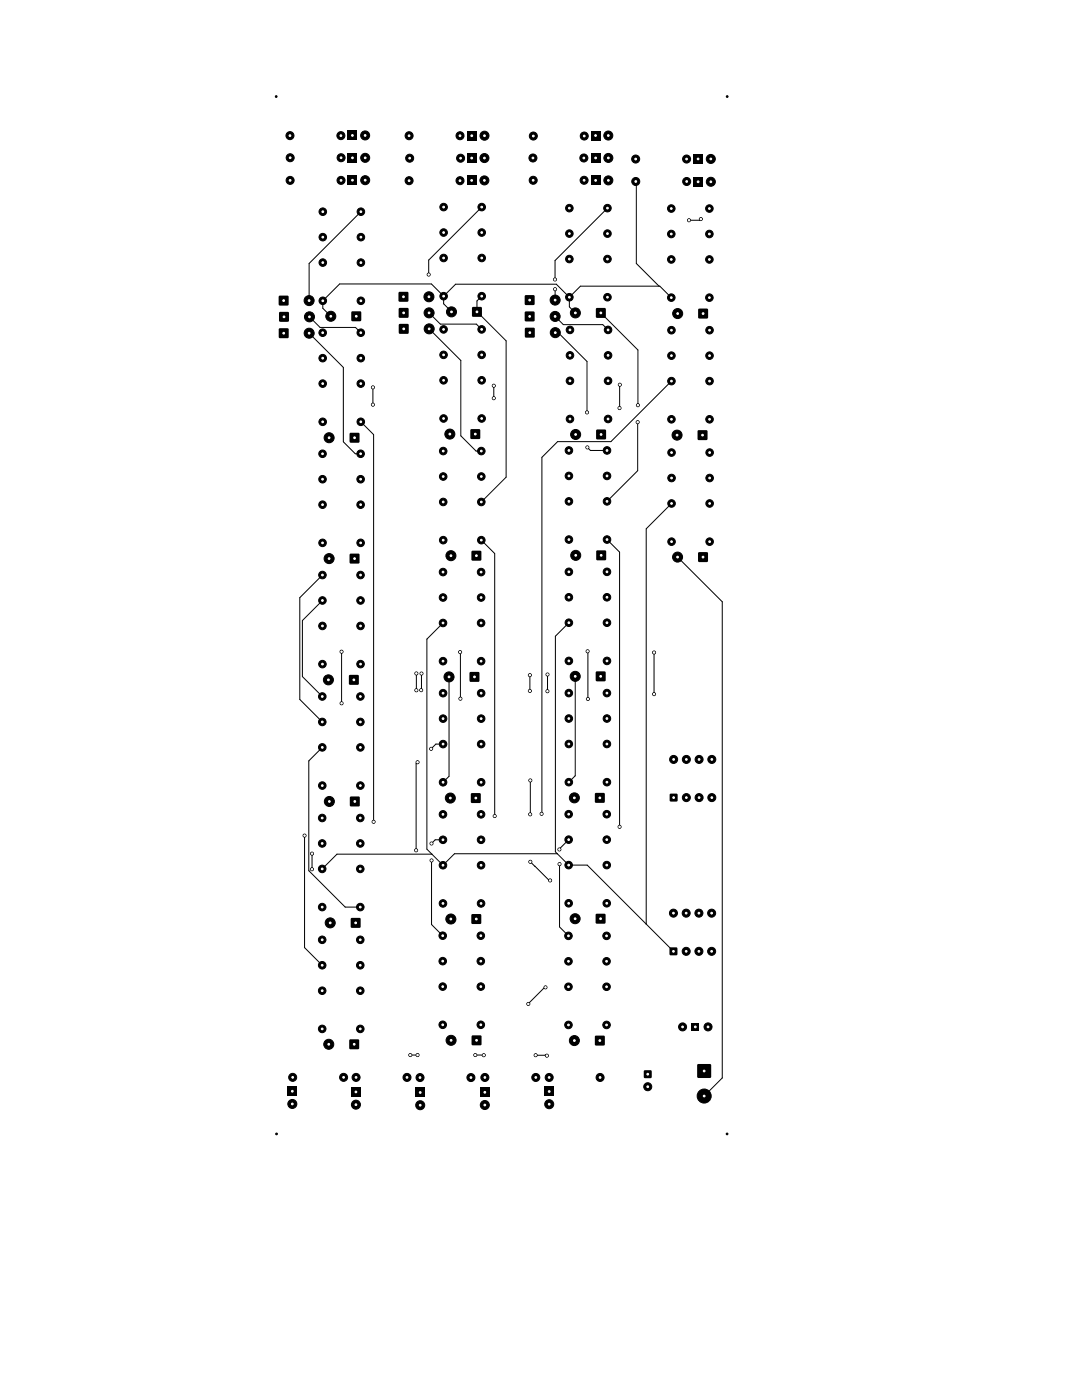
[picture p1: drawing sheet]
<svg xmlns="http://www.w3.org/2000/svg" width="216mm" height="279mm" viewBox="0 0 216 279" stroke-linecap="round" stroke-linejoin="round" font-family="sans-serif">
<g fill="#000" stroke="#000" stroke-width=".2">
<circle cx="55.1" cy="19.3" r=".18"/>
<circle cx="145.1" cy="19.3" r=".18"/>
<circle cx="57.9" cy="27.1" r=".8"/>
<circle cx="57.9" cy="36" r=".8"/>
<circle cx="57.9" cy="31.5" r=".8"/>
<circle cx="68" cy="27.1" r=".8"/>
<circle cx="68" cy="36" r=".8"/>
<circle cx="68.1" cy="31.5" r=".8"/>
<circle cx="72.9" cy="27" r=".9"/>
<circle cx="72.9" cy="31.5" r=".9"/>
<circle cx="72.9" cy="36" r=".9"/>
<circle cx="81.6" cy="27.1" r=".8"/>
<circle cx="81.6" cy="36.1" r=".8"/>
<circle cx="81.7" cy="31.6" r=".8"/>
<circle cx="91.8" cy="27.1" r=".8"/>
<circle cx="91.8" cy="36.1" r=".8"/>
<circle cx="91.9" cy="31.6" r=".8"/>
<circle cx="96.7" cy="36" r=".9"/>
<circle cx="96.7" cy="31.5" r=".9"/>
<circle cx="96.7" cy="27.1" r=".9"/>
<circle cx="106.3" cy="31.5" r=".8"/>
<circle cx="106.4" cy="36" r=".8"/>
<circle cx="106.4" cy="27.1" r=".8"/>
<circle cx="116.5" cy="31.5" r=".8"/>
<circle cx="116.5" cy="36" r=".8"/>
<circle cx="116.6" cy="27.1" r=".8"/>
<circle cx="121.4" cy="27" r=".9"/>
<circle cx="121.4" cy="36" r=".9"/>
<circle cx="121.4" cy="31.5" r=".9"/>
<circle cx="126.8" cy="31.7" r=".8"/>
<circle cx="126.9" cy="36.2" r=".8"/>
<circle cx="137" cy="31.7" r=".8"/>
<circle cx="137" cy="36.2" r=".8"/>
<circle cx="141.8" cy="31.7" r=".9"/>
<circle cx="141.8" cy="36.3" r=".9"/>
<circle cx="61.7" cy="60" r="1"/>
<circle cx="64.4" cy="47.3" r=".75"/>
<circle cx="64.4" cy="52.4" r=".75"/>
<circle cx="64.4" cy="42.2" r=".75"/>
<circle cx="72" cy="42.2" r=".75"/>
<circle cx="72" cy="47.3" r=".75"/>
<circle cx="72" cy="52.4" r=".75"/>
<circle cx="85.5" cy="54.8" r=".3"/>
<circle cx="85.6" cy="59.2" r="1"/>
<circle cx="88.5" cy="46.4" r=".75"/>
<circle cx="88.5" cy="59.1" r=".75"/>
<circle cx="88.5" cy="51.5" r=".75"/>
<circle cx="88.5" cy="41.3" r=".75"/>
<circle cx="96.1" cy="51.5" r=".75"/>
<circle cx="96.1" cy="59.1" r=".75"/>
<circle cx="96.1" cy="46.4" r=".75"/>
<circle cx="96.1" cy="41.3" r=".75"/>
<circle cx="110.7" cy="55.8" r=".3"/>
<circle cx="110.8" cy="57.7" r=".3"/>
<circle cx="110.8" cy="59.9" r="1"/>
<circle cx="113.6" cy="51.7" r=".75"/>
<circle cx="113.6" cy="41.5" r=".75"/>
<circle cx="113.6" cy="46.6" r=".75"/>
<circle cx="113.6" cy="59.3" r=".75"/>
<circle cx="121.2" cy="59.3" r=".75"/>
<circle cx="121.2" cy="41.5" r=".75"/>
<circle cx="121.2" cy="51.7" r=".75"/>
<circle cx="121.2" cy="46.6" r=".75"/>
<circle cx="133.9" cy="51.8" r=".75"/>
<circle cx="133.9" cy="46.7" r=".75"/>
<circle cx="133.9" cy="59.4" r=".75"/>
<circle cx="133.9" cy="41.6" r=".75"/>
<circle cx="137.5" cy="44" r=".3"/>
<circle cx="139.8" cy="43.7" r=".3"/>
<circle cx="141.5" cy="51.8" r=".75"/>
<circle cx="141.5" cy="59.4" r=".75"/>
<circle cx="141.5" cy="46.7" r=".75"/>
<circle cx="141.5" cy="41.6" r=".75"/>
<circle cx="61.7" cy="66.5" r="1"/>
<circle cx="61.7" cy="63.2" r="1"/>
<circle cx="64.4" cy="71.5" r=".75"/>
<circle cx="64.4" cy="66.4" r=".75"/>
<circle cx="64.4" cy="76.6" r=".75"/>
<circle cx="64.4" cy="60" r=".75"/>
<circle cx="66" cy="63.1" r="1"/>
<circle cx="72" cy="76.6" r=".75"/>
<circle cx="72" cy="66.4" r=".75"/>
<circle cx="72" cy="71.5" r=".75"/>
<circle cx="72" cy="60" r=".75"/>
<circle cx="74.4" cy="77.3" r=".3"/>
<circle cx="85.6" cy="62.4" r="1"/>
<circle cx="85.6" cy="65.6" r="1"/>
<circle cx="88.5" cy="75.9" r=".75"/>
<circle cx="88.5" cy="65.7" r=".75"/>
<circle cx="88.5" cy="70.8" r=".75"/>
<circle cx="90.1" cy="62.2" r="1"/>
<circle cx="96.1" cy="75.9" r=".75"/>
<circle cx="96.1" cy="70.8" r=".75"/>
<circle cx="96.1" cy="65.7" r=".75"/>
<circle cx="98.5" cy="77" r=".3"/>
<circle cx="98.5" cy="79.5" r=".3"/>
<circle cx="110.8" cy="63.1" r="1"/>
<circle cx="110.8" cy="66.4" r="1"/>
<circle cx="113.7" cy="76" r=".75"/>
<circle cx="113.7" cy="70.9" r=".75"/>
<circle cx="113.7" cy="65.8" r=".75"/>
<circle cx="114.8" cy="62.4" r="1"/>
<circle cx="121.3" cy="65.8" r=".75"/>
<circle cx="121.3" cy="70.9" r=".75"/>
<circle cx="121.3" cy="76" r=".75"/>
<circle cx="123.7" cy="76.8" r=".3"/>
<circle cx="134" cy="76.1" r=".75"/>
<circle cx="134" cy="71" r=".75"/>
<circle cx="134" cy="65.9" r=".75"/>
<circle cx="135.2" cy="62.6" r="1"/>
<circle cx="141.6" cy="71" r=".75"/>
<circle cx="141.6" cy="76.1" r=".75"/>
<circle cx="141.6" cy="65.9" r=".75"/>
<circle cx="64.4" cy="95.6" r=".75"/>
<circle cx="64.4" cy="90.6" r=".75"/>
<circle cx="64.4" cy="84.2" r=".75"/>
<circle cx="65.7" cy="87.4" r="1"/>
<circle cx="72" cy="95.6" r=".75"/>
<circle cx="72" cy="90.6" r=".75"/>
<circle cx="72" cy="84.2" r=".75"/>
<circle cx="74.4" cy="80.8" r=".3"/>
<circle cx="88.4" cy="95.1" r=".75"/>
<circle cx="88.4" cy="90" r=".75"/>
<circle cx="88.5" cy="83.5" r=".75"/>
<circle cx="89.8" cy="86.6" r="1"/>
<circle cx="96" cy="90" r=".75"/>
<circle cx="96" cy="95.1" r=".75"/>
<circle cx="96.1" cy="83.5" r=".75"/>
<circle cx="113.5" cy="89.9" r=".75"/>
<circle cx="113.5" cy="95" r=".75"/>
<circle cx="113.7" cy="83.6" r=".75"/>
<circle cx="114.9" cy="86.7" r="1"/>
<circle cx="117.1" cy="82.3" r=".3"/>
<circle cx="117.2" cy="89.3" r=".3"/>
<circle cx="121.1" cy="95" r=".75"/>
<circle cx="121.1" cy="89.9" r=".75"/>
<circle cx="121.3" cy="83.6" r=".75"/>
<circle cx="123.6" cy="81.4" r=".3"/>
<circle cx="127.2" cy="84.3" r=".3"/>
<circle cx="127.3" cy="80.9" r=".3"/>
<circle cx="134" cy="83.7" r=".75"/>
<circle cx="134" cy="90.3" r=".75"/>
<circle cx="134" cy="95.4" r=".75"/>
<circle cx="135.1" cy="86.8" r="1"/>
<circle cx="141.6" cy="83.7" r=".75"/>
<circle cx="141.6" cy="95.4" r=".75"/>
<circle cx="141.6" cy="90.3" r=".75"/>
<circle cx="64.3" cy="119.8" r=".75"/>
<circle cx="64.3" cy="114.8" r=".75"/>
<circle cx="64.4" cy="100.7" r=".75"/>
<circle cx="64.4" cy="108.3" r=".75"/>
<circle cx="65.7" cy="111.5" r="1"/>
<circle cx="71.9" cy="119.8" r=".75"/>
<circle cx="71.9" cy="114.8" r=".75"/>
<circle cx="72" cy="108.3" r=".75"/>
<circle cx="72" cy="100.7" r=".75"/>
<circle cx="88.4" cy="119.2" r=".75"/>
<circle cx="88.4" cy="114.2" r=".75"/>
<circle cx="88.4" cy="107.8" r=".75"/>
<circle cx="88.4" cy="100.2" r=".75"/>
<circle cx="90" cy="110.9" r="1"/>
<circle cx="96" cy="119.2" r=".75"/>
<circle cx="96" cy="114.2" r=".75"/>
<circle cx="96" cy="107.8" r=".75"/>
<circle cx="96" cy="100.2" r=".75"/>
<circle cx="113.5" cy="119.2" r=".75"/>
<circle cx="113.5" cy="114.1" r=".75"/>
<circle cx="113.5" cy="100.1" r=".75"/>
<circle cx="113.5" cy="107.7" r=".75"/>
<circle cx="114.9" cy="110.8" r="1"/>
<circle cx="121.1" cy="119.2" r=".75"/>
<circle cx="121.1" cy="114.1" r=".75"/>
<circle cx="121.1" cy="100.1" r=".75"/>
<circle cx="121.1" cy="107.7" r=".75"/>
<circle cx="134" cy="100.5" r=".75"/>
<circle cx="134" cy="108.1" r=".75"/>
<circle cx="135.2" cy="111.2" r="1"/>
<circle cx="141.6" cy="108.1" r=".75"/>
<circle cx="141.6" cy="100.5" r=".75"/>
<circle cx="64.3" cy="139" r=".75"/>
<circle cx="64.3" cy="124.9" r=".75"/>
<circle cx="64.3" cy="132.5" r=".75"/>
<circle cx="65.5" cy="135.7" r="1"/>
<circle cx="68.1" cy="130.1" r=".3"/>
<circle cx="71.9" cy="139" r=".75"/>
<circle cx="71.9" cy="132.5" r=".75"/>
<circle cx="71.9" cy="124.9" r=".75"/>
<circle cx="83.1" cy="137.8" r=".3"/>
<circle cx="83.1" cy="134.4" r=".3"/>
<circle cx="84" cy="137.7" r=".3"/>
<circle cx="84.1" cy="134.4" r=".3"/>
<circle cx="88.4" cy="131.9" r=".75"/>
<circle cx="88.4" cy="124.3" r=".75"/>
<circle cx="88.4" cy="138.3" r=".75"/>
<circle cx="89.6" cy="135.1" r="1"/>
<circle cx="91.8" cy="130.1" r=".3"/>
<circle cx="91.9" cy="139.4" r=".3"/>
<circle cx="96" cy="124.3" r=".75"/>
<circle cx="96" cy="131.9" r=".75"/>
<circle cx="96" cy="138.3" r=".75"/>
<circle cx="105.7" cy="137.9" r=".3"/>
<circle cx="105.7" cy="134.7" r=".3"/>
<circle cx="109.2" cy="137.9" r=".3"/>
<circle cx="109.2" cy="134.6" r=".3"/>
<circle cx="113.5" cy="138.3" r=".75"/>
<circle cx="113.5" cy="124.3" r=".75"/>
<circle cx="113.5" cy="131.9" r=".75"/>
<circle cx="114.8" cy="135" r="1"/>
<circle cx="117.2" cy="130" r=".3"/>
<circle cx="117.3" cy="139.5" r=".3"/>
<circle cx="121.1" cy="138.3" r=".75"/>
<circle cx="121.1" cy="124.3" r=".75"/>
<circle cx="121.1" cy="131.9" r=".75"/>
<circle cx="130.5" cy="138.5" r=".3"/>
<circle cx="130.5" cy="130.2" r=".3"/>
<circle cx="64.3" cy="156.8" r=".75"/>
<circle cx="64.3" cy="149.2" r=".75"/>
<circle cx="64.3" cy="144.1" r=".75"/>
<circle cx="65.7" cy="159.9" r="1"/>
<circle cx="68.2" cy="140.4" r=".3"/>
<circle cx="71.9" cy="156.8" r=".75"/>
<circle cx="71.9" cy="149.2" r=".75"/>
<circle cx="71.9" cy="144.1" r=".75"/>
<circle cx="83.3" cy="152.1" r=".3"/>
<circle cx="86" cy="149.4" r=".3"/>
<circle cx="88.4" cy="143.4" r=".75"/>
<circle cx="88.4" cy="156.1" r=".75"/>
<circle cx="88.4" cy="148.5" r=".75"/>
<circle cx="89.9" cy="159.3" r="1"/>
<circle cx="96" cy="143.4" r=".75"/>
<circle cx="96" cy="156.1" r=".75"/>
<circle cx="96" cy="148.5" r=".75"/>
<circle cx="105.8" cy="155.8" r=".3"/>
<circle cx="113.5" cy="148.5" r=".75"/>
<circle cx="113.5" cy="156.1" r=".75"/>
<circle cx="113.5" cy="143.4" r=".75"/>
<circle cx="114.6" cy="159.2" r="1"/>
<circle cx="121.1" cy="156.1" r=".75"/>
<circle cx="121.1" cy="148.5" r=".75"/>
<circle cx="121.1" cy="143.4" r=".75"/>
<circle cx="134.4" cy="151.6" r=".8"/>
<circle cx="137" cy="159.2" r=".8"/>
<circle cx="137" cy="151.6" r=".8"/>
<circle cx="139.5" cy="151.6" r=".8"/>
<circle cx="139.5" cy="159.2" r=".8"/>
<circle cx="142" cy="159.2" r=".8"/>
<circle cx="142" cy="151.6" r=".8"/>
<circle cx="60.8" cy="166.8" r=".3"/>
<circle cx="62.3" cy="173.5" r=".3"/>
<circle cx="62.3" cy="170.4" r=".3"/>
<circle cx="64.3" cy="163.2" r=".75"/>
<circle cx="64.3" cy="168.3" r=".75"/>
<circle cx="64.3" cy="173.4" r=".75"/>
<circle cx="71.9" cy="163.2" r=".75"/>
<circle cx="71.9" cy="168.3" r=".75"/>
<circle cx="71.9" cy="173.4" r=".75"/>
<circle cx="74.6" cy="164" r=".3"/>
<circle cx="83" cy="169.7" r=".3"/>
<circle cx="86.1" cy="168.3" r=".3"/>
<circle cx="86.1" cy="171.7" r=".3"/>
<circle cx="88.4" cy="167.6" r=".75"/>
<circle cx="88.4" cy="172.7" r=".75"/>
<circle cx="88.4" cy="162.5" r=".75"/>
<circle cx="96" cy="167.6" r=".75"/>
<circle cx="96" cy="172.7" r=".75"/>
<circle cx="96" cy="162.5" r=".75"/>
<circle cx="98.7" cy="162.9" r=".3"/>
<circle cx="105.8" cy="162.5" r=".3"/>
<circle cx="105.8" cy="172" r=".3"/>
<circle cx="108.1" cy="162.4" r=".3"/>
<circle cx="109.8" cy="175.7" r=".3"/>
<circle cx="111.6" cy="169.5" r=".3"/>
<circle cx="111.7" cy="172.5" r=".3"/>
<circle cx="113.5" cy="167.6" r=".75"/>
<circle cx="113.5" cy="162.5" r=".75"/>
<circle cx="113.5" cy="172.6" r=".75"/>
<circle cx="121.1" cy="167.6" r=".75"/>
<circle cx="121.1" cy="162.5" r=".75"/>
<circle cx="121.1" cy="172.6" r=".75"/>
<circle cx="123.6" cy="165" r=".3"/>
<circle cx="64.3" cy="187.6" r=".75"/>
<circle cx="64.3" cy="192.6" r=".75"/>
<circle cx="64.3" cy="197.7" r=".75"/>
<circle cx="64.3" cy="181" r=".75"/>
<circle cx="65.9" cy="184.2" r="1"/>
<circle cx="71.9" cy="192.6" r=".75"/>
<circle cx="71.9" cy="187.6" r=".75"/>
<circle cx="71.9" cy="197.7" r=".75"/>
<circle cx="71.9" cy="181" r=".75"/>
<circle cx="88.3" cy="196.9" r=".75"/>
<circle cx="88.3" cy="191.8" r=".75"/>
<circle cx="88.3" cy="186.7" r=".75"/>
<circle cx="88.4" cy="180.3" r=".75"/>
<circle cx="90" cy="183.4" r="1"/>
<circle cx="95.9" cy="196.9" r=".75"/>
<circle cx="95.9" cy="191.8" r=".75"/>
<circle cx="95.9" cy="186.7" r=".75"/>
<circle cx="96" cy="180.3" r=".75"/>
<circle cx="108.8" cy="197.1" r=".3"/>
<circle cx="113.4" cy="191.8" r=".75"/>
<circle cx="113.4" cy="186.8" r=".75"/>
<circle cx="113.4" cy="196.9" r=".75"/>
<circle cx="113.5" cy="180.3" r=".75"/>
<circle cx="114.8" cy="183.3" r="1"/>
<circle cx="121" cy="191.8" r=".75"/>
<circle cx="121" cy="186.8" r=".75"/>
<circle cx="121" cy="196.9" r=".75"/>
<circle cx="121.1" cy="180.3" r=".75"/>
<circle cx="134.4" cy="182.2" r=".8"/>
<circle cx="136.9" cy="182.2" r=".8"/>
<circle cx="136.9" cy="189.9" r=".8"/>
<circle cx="139.5" cy="182.2" r=".8"/>
<circle cx="139.5" cy="189.9" r=".8"/>
<circle cx="142" cy="182.2" r=".8"/>
<circle cx="142" cy="189.9" r=".8"/>
<circle cx="58.4" cy="215" r=".8"/>
<circle cx="64.3" cy="205.3" r=".75"/>
<circle cx="65.6" cy="208.4" r="1"/>
<circle cx="68.6" cy="215" r=".8"/>
<circle cx="71" cy="215" r=".8"/>
<circle cx="71.9" cy="205.3" r=".75"/>
<circle cx="81.2" cy="215" r=".8"/>
<circle cx="81.9" cy="210.6" r=".3"/>
<circle cx="83.3" cy="210.6" r=".3"/>
<circle cx="83.8" cy="215" r=".8"/>
<circle cx="88.3" cy="204.5" r=".75"/>
<circle cx="90" cy="207.6" r="1"/>
<circle cx="94" cy="215" r=".8"/>
<circle cx="94.8" cy="210.6" r=".3"/>
<circle cx="95.9" cy="204.5" r=".75"/>
<circle cx="96.5" cy="210.6" r=".3"/>
<circle cx="96.7" cy="215" r=".8"/>
<circle cx="105.4" cy="200.4" r=".3"/>
<circle cx="106.9" cy="210.6" r=".3"/>
<circle cx="106.9" cy="215" r=".8"/>
<circle cx="109.1" cy="210.7" r=".3"/>
<circle cx="109.6" cy="215" r=".8"/>
<circle cx="113.4" cy="204.5" r=".75"/>
<circle cx="114.6" cy="207.7" r="1"/>
<circle cx="119.7" cy="215" r=".8"/>
<circle cx="121" cy="204.5" r=".75"/>
<circle cx="129.2" cy="216.9" r=".8"/>
<circle cx="136.2" cy="204.9" r=".8"/>
<circle cx="140.5" cy="218.7" r="1.4"/>
<circle cx="141.3" cy="204.9" r=".8"/>
<circle cx="55.2" cy="226.3" r=".17"/>
<circle cx="58.3" cy="220.3" r=".9"/>
<circle cx="71" cy="220.5" r=".9"/>
<circle cx="83.8" cy="220.6" r=".9"/>
<circle cx="96.7" cy="220.5" r=".9"/>
<circle cx="109.6" cy="220.4" r=".9"/>
<circle cx="145.1" cy="226.3" r=".17"/>
</g>
<g fill="#000">
<path d="M69.4 26.1h1.8v1.8h-1.8zM69.4 30.6h1.8v1.8h-1.8zM69.4 35.1h1.8v1.8h-1.8zM93.2 35.1h1.8v1.8h-1.8zM93.2 30.6h1.8v1.8h-1.8zM93.2 26.2h1.8v1.8h-1.8zM117.9 26.1h1.8v1.9h-1.8zM117.9 30.6h1.8v1.8h-1.8zM117.9 35.1h1.8v1.8h-1.8zM138.4 30.8h1.8v1.8h-1.8zM138.4 35.4h1.8v1.8h-1.8zM55.7 59.1h1.8v1.8h-1.8z"/>
<path d="M79.6 58.3h1.8v1.9h-1.8zM104.8 59h1.8v1.8h-1.8zM55.7 65.6h1.8v1.8h-1.8zM55.7 62.3h1.9v1.9h-1.9zM70.2 62.2h1.8v1.8h-1.8zM79.6 61.5h1.9v1.9h-1.9zM79.6 64.7h1.9v1.9h-1.9zM94.2 61.3h1.9v1.9h-1.9zM104.8 62.2h1.8v1.9h-1.8zM104.8 65.5h1.8v1.8h-1.8zM119 61.5h1.8v1.9h-1.8zM139.4 61.7h1.8v1.8h-1.8z"/>
<path d="M69.8 86.4h1.9v1.9h-1.9zM93.9 85.7h1.9v1.9h-1.9zM119 85.8h1.9v1.8h-1.9zM139.3 85.9h1.8v1.9h-1.8zM69.8 110.6h1.9v1.8h-1.9zM94.1 110h1.9v1.8h-1.9zM119 109.9h1.9v1.9h-1.9zM139.4 110.3h1.8v1.8h-1.8zM69.7 134.8h1.8v1.8h-1.8zM93.8 134.2h1.8v1.8h-1.8zM118.9 134.1h1.9v1.8h-1.9zM118.8 158.3h1.8v1.9h-1.8z"/>
<path d="M133.7 158.5h1.4v1.4h-1.4zM69.9 159h1.8v1.9h-1.8zM94 158.3h1.9v1.9h-1.9zM70 183.3h1.9v1.8h-1.9zM94.1 182.5h1.9v1.8h-1.9zM118.9 182.4h1.9v1.9h-1.9zM133.7 189.1h1.4v1.5h-1.4zM57.4 216.9h1.8v1.8h-1.8zM70.1 217h1.8v1.8h-1.8zM69.8 207.5h1.8v1.8h-1.8zM82.9 217.1h1.8v1.8h-1.8zM95.8 217.1h1.8v1.8h-1.8z"/>
<path d="M94.2 206.7h1.8v1.8h-1.8zM108.7 216.9h1.8v1.8h-1.8zM118.8 206.7h1.8v1.9h-1.8zM128.5 213.7h1.5v1.4h-1.5zM138 204.2h1.5v1.5h-1.5zM139.2 212.4h2.6v2.7h-2.6z"/>
</g>
<g fill="none" stroke="#000" stroke-width=".2">
<path d="M127 36.2v16.4l4.5 4.5M72 42.3l-10.3 10.3v7.4M88.5 59.1l2.4-2.4h20.1l2.6 2.6M88.5 59.1v1.5l1.6 1.6M88.5 59.1l-2.4-2.4h-18.3l-3.4 3.3v1.5l1.6 1.6M96.1 59.1l-.9 1v2.1l5.8 5.8v27.2l-5 5M96.1 41.3l-10.6 10.6v2.9M110.8 55.8h-.1M110.8 57.7v2.2M113.6 59.3l2.2-2.2h15.9l2.2 2.3M113.6 59.3v2l1.2 1.2M121.2 41.5l-10.4 10.5v3.8"/>
<path d="M139.8 43.7l-.2 .3h-2.1M61.7 66.5l6.8 6.8v14.9l2.4 2.4h1.1M61.7 63.2l2.2 2.1h7l1.1 1.1M74.4 77.3v3.5M85.6 62.4l2.3 2.3h7.2l1 1M85.6 65.6l6.4 6.3v15.1l3 3h1M98.5 77v2.5M110.8 63.1l1.6 1.7h7.9l1 1M110.8 66.4h.6l5.7 5.7v10.2M119.9 62.5l7.4 7.4v11M123.7 76.8l-.1 4.6M134 76.1l-12.1 12h-10.6l-3.2 3.2v71.1"/>
<path d="M72 84.2l2.6 2.5v77.3M117.2 89.3l.6 .6h3.3M127.2 84.2v9.7l-6.1 6.2M64.3 119.8l-4 4v11.2l4 4M64.3 114.8l-4.5 4.5v20.3l4.5 4.5M96 107.8l2.7 2.7v52.4M121.1 107.7l2.5 2.5v54.8M134 100.5l-5.1 5v78.9M135.2 111.2l8.9 8.9v95l-3.6 3.6M68.1 130.1h.1M68.2 130.1v10.3M83.1 134.4v3.4"/>
<path d="M84.1 134.4l-.1 3.3M88.4 124.3l-3.2 3.3v41.9l3.2 3.2 2.3-2.3h20.5M89.6 135.1v19.8l-1.2 1.2M91.8 130.1l.1 9.3M105.7 134.7v3.2M109.3 137.4h-.1M109.3 134.6l-.1 3.4M113.5 124.3l-2.7 2.7v43l2.7 2.7h3.7l11.7 11.7M114.8 135v19.8l-1.3 1.3M117.2 130l.1 9.5M130.5 130.2v8.3M64.3 149.2l-2.7 2.7v21.9l7.3 7.2h3"/>
<path d="M83.3 152.1l-.3 .3v17.3M88.4 148.5h-1.4l-1 .9M105.8 155.8v6.7l-.1-.1M60.8 166.8v22.3l3.5 3.5M62.3 170.4l-.1 3.1M86.1 171.7v12.8l2.2 2.2M86.2 170.5h-19l-2.9 2.9M88.4 167.6h-1.6l-.7 .7M105.8 172l3.8 3.7h.2M106.7 172.9h.1M111.6 172.4v12.6l1.8 1.8M113.5 167.6l-1.9 1.9"/>
<path d="M108.9 197.1h-.2l-3.3 3.3M128.9 184.4l5.5 5.5M81.9 210.6h1.4M94.8 210.6h1.7M106.9 210.6h.1M106.9 210.6h2.1l.1 .1"/>
</g>
<g fill="#fff" stroke="#fff" stroke-width=".2">
<circle cx="123.6" cy="165" r=".15"/>
<circle cx="137.5" cy="44" r=".15"/>
<circle cx="123.6" cy="81.4" r=".15"/>
<circle cx="139.9" cy="43.7" r=".15"/>
<circle cx="123.7" cy="76.8" r=".15"/>
<circle cx="83.3" cy="210.6" r=".15"/>
<circle cx="96.5" cy="210.6" r=".15"/>
<circle cx="106.9" cy="210.6" r=".15"/>
<circle cx="81.9" cy="210.6" r=".15"/>
<circle cx="94.8" cy="210.6" r=".15"/>
<circle cx="109.1" cy="210.7" r=".15"/>
<circle cx="117.3" cy="139.5" r=".15"/>
<circle cx="117.3" cy="130" r=".15"/>
<circle cx="127.3" cy="80.9" r=".15"/>
<circle cx="127.2" cy="84.2" r=".15"/>
<circle cx="117.2" cy="89.3" r=".15"/>
<circle cx="117.1" cy="82.3" r=".15"/>
<circle cx="130.5" cy="138.5" r=".15"/>
<circle cx="130.5" cy="130.2" r=".15"/>
<circle cx="74.4" cy="80.8" r=".15"/>
<circle cx="74.5" cy="164" r=".15"/>
<circle cx="74.4" cy="77.3" r=".15"/>
<circle cx="68.2" cy="140.4" r=".15"/>
<circle cx="68.2" cy="130.1" r=".15"/>
<circle cx="91.9" cy="139.4" r=".15"/>
<circle cx="91.8" cy="130.1" r=".15"/>
<circle cx="85.5" cy="54.8" r=".15"/>
<circle cx="109.3" cy="134.6" r=".15"/>
<circle cx="109.2" cy="138" r=".15"/>
<circle cx="105.7" cy="137.9" r=".15"/>
<circle cx="105.7" cy="134.7" r=".15"/>
<circle cx="98.7" cy="162.9" r=".15"/>
<circle cx="98.5" cy="79.5" r=".15"/>
<circle cx="98.5" cy="77" r=".15"/>
<circle cx="109.8" cy="175.7" r=".15"/>
<circle cx="105.8" cy="155.7" r=".15"/>
<circle cx="105.8" cy="162.5" r=".15"/>
<circle cx="105.8" cy="172" r=".15"/>
<circle cx="108.9" cy="197" r=".15"/>
<circle cx="105.4" cy="200.4" r=".15"/>
<circle cx="111.6" cy="169.5" r=".15"/>
<circle cx="111.6" cy="172.4" r=".15"/>
<circle cx="83.3" cy="152.1" r=".15"/>
<circle cx="86" cy="149.4" r=".15"/>
<circle cx="83" cy="169.7" r=".15"/>
<circle cx="86.1" cy="168.3" r=".15"/>
<circle cx="86.1" cy="171.7" r=".15"/>
<circle cx="60.8" cy="166.8" r=".15"/>
<circle cx="62.2" cy="173.5" r=".15"/>
<circle cx="62.3" cy="170.4" r=".15"/>
<circle cx="108.1" cy="162.4" r=".15"/>
<circle cx="110.7" cy="55.8" r=".15"/>
<circle cx="110.8" cy="57.7" r=".15"/>
<circle cx="83.1" cy="134.4" r=".15"/>
<circle cx="83.1" cy="137.8" r=".15"/>
<circle cx="84.1" cy="134.4" r=".15"/>
<circle cx="84" cy="137.7" r=".15"/>
<circle cx="121.3" cy="83.6" r=".17"/>
<circle cx="113.7" cy="83.6" r=".17"/>
<circle cx="121.3" cy="76" r=".17"/>
<circle cx="113.7" cy="76" r=".17"/>
<circle cx="121.3" cy="70.9" r=".17"/>
<circle cx="113.7" cy="70.9" r=".17"/>
<circle cx="121.3" cy="65.8" r=".17"/>
<circle cx="113.7" cy="65.8" r=".17"/>
<circle cx="58.4" cy="215" r=".17"/>
<circle cx="68.6" cy="215" r=".17"/>
<circle cx="121.1" cy="107.7" r=".17"/>
<circle cx="113.5" cy="107.7" r=".17"/>
<circle cx="121.1" cy="100.1" r=".17"/>
<circle cx="113.5" cy="100.1" r=".17"/>
<circle cx="121.1" cy="95" r=".17"/>
<circle cx="113.5" cy="95" r=".17"/>
<circle cx="121.1" cy="89.9" r=".17"/>
<circle cx="113.5" cy="89.9" r=".17"/>
<circle cx="139.3" cy="36.3" r=".17"/>
<circle cx="141.8" cy="36.3" r=".17"/>
<circle cx="119.7" cy="207.7" r=".18"/>
<circle cx="114.6" cy="207.7" r=".18"/>
<circle cx="109.6" cy="215" r=".17"/>
<circle cx="119.7" cy="215" r=".17"/>
<circle cx="68" cy="27.1" r=".17"/>
<circle cx="57.9" cy="27.1" r=".17"/>
<circle cx="91.8" cy="27.1" r=".17"/>
<circle cx="81.6" cy="27.1" r=".17"/>
<circle cx="119.9" cy="62.4" r=".17"/>
<circle cx="114.8" cy="62.4" r=".17"/>
<circle cx="118.8" cy="31.5" r=".17"/>
<circle cx="121.4" cy="31.5" r=".17"/>
<circle cx="139.3" cy="31.7" r=".17"/>
<circle cx="141.8" cy="31.7" r=".17"/>
<circle cx="70.7" cy="111.5" r=".17"/>
<circle cx="65.7" cy="111.5" r=".17"/>
<circle cx="71.1" cy="63.1" r=".17"/>
<circle cx="66" cy="63.1" r=".17"/>
<circle cx="96.1" cy="59.1" r=".17"/>
<circle cx="88.5" cy="59.1" r=".17"/>
<circle cx="96.1" cy="51.5" r=".17"/>
<circle cx="88.5" cy="51.5" r=".17"/>
<circle cx="96.1" cy="46.4" r=".17"/>
<circle cx="88.5" cy="46.4" r=".17"/>
<circle cx="96.1" cy="41.3" r=".17"/>
<circle cx="88.5" cy="41.3" r=".17"/>
<circle cx="137" cy="36.2" r=".18"/>
<circle cx="126.9" cy="36.2" r=".18"/>
<circle cx="121.1" cy="131.9" r=".18"/>
<circle cx="113.5" cy="131.9" r=".18"/>
<circle cx="121.1" cy="124.3" r=".18"/>
<circle cx="113.5" cy="124.3" r=".18"/>
<circle cx="121.1" cy="119.2" r=".18"/>
<circle cx="113.5" cy="119.2" r=".18"/>
<circle cx="121.1" cy="114.1" r=".18"/>
<circle cx="113.5" cy="114.1" r=".18"/>
<circle cx="70.8" cy="159.9" r=".18"/>
<circle cx="65.7" cy="159.9" r=".18"/>
<circle cx="96.1" cy="83.5" r=".17"/>
<circle cx="88.5" cy="83.5" r=".17"/>
<circle cx="96.1" cy="75.9" r=".17"/>
<circle cx="88.5" cy="75.9" r=".17"/>
<circle cx="96.1" cy="70.8" r=".17"/>
<circle cx="88.5" cy="70.8" r=".17"/>
<circle cx="96.1" cy="65.7" r=".17"/>
<circle cx="88.5" cy="65.7" r=".17"/>
<circle cx="71" cy="184.2" r=".18"/>
<circle cx="65.9" cy="184.2" r=".18"/>
<circle cx="96.8" cy="215" r=".17"/>
<circle cx="106.9" cy="215" r=".17"/>
<circle cx="119.8" cy="183.3" r=".18"/>
<circle cx="114.8" cy="183.3" r=".18"/>
<circle cx="72" cy="84.2" r=".17"/>
<circle cx="64.4" cy="84.2" r=".17"/>
<circle cx="72" cy="76.6" r=".17"/>
<circle cx="64.4" cy="76.6" r=".17"/>
<circle cx="72" cy="71.5" r=".17"/>
<circle cx="64.4" cy="71.5" r=".17"/>
<circle cx="72" cy="66.4" r=".17"/>
<circle cx="64.4" cy="66.4" r=".17"/>
<circle cx="116.6" cy="27.2" r=".18"/>
<circle cx="106.4" cy="27.2" r=".18"/>
<circle cx="70.6" cy="135.7" r=".17"/>
<circle cx="65.5" cy="135.7" r=".17"/>
<circle cx="68.1" cy="31.5" r=".17"/>
<circle cx="57.9" cy="31.5" r=".17"/>
<circle cx="138.7" cy="204.9" r=".18"/>
<circle cx="136.2" cy="204.9" r=".18"/>
<circle cx="141.3" cy="204.9" r=".18"/>
<circle cx="121" cy="204.6" r=".18"/>
<circle cx="113.4" cy="204.5" r=".17"/>
<circle cx="121" cy="196.9" r=".18"/>
<circle cx="113.4" cy="196.9" r=".17"/>
<circle cx="121" cy="191.9" r=".18"/>
<circle cx="113.4" cy="191.8" r=".17"/>
<circle cx="121" cy="186.8" r=".18"/>
<circle cx="113.4" cy="186.8" r=".17"/>
<circle cx="105.7" cy="63.1" r=".18"/>
<circle cx="110.8" cy="63.1" r=".18"/>
<circle cx="118.8" cy="27" r=".18"/>
<circle cx="121.4" cy="27" r=".18"/>
<circle cx="94.1" cy="27.1" r=".17"/>
<circle cx="96.7" cy="27.1" r=".17"/>
<circle cx="80.6" cy="65.6" r=".18"/>
<circle cx="85.6" cy="65.6" r=".18"/>
<circle cx="70.3" cy="31.5" r=".17"/>
<circle cx="72.9" cy="31.5" r=".17"/>
<circle cx="91.9" cy="31.6" r=".18"/>
<circle cx="81.7" cy="31.6" r=".18"/>
<circle cx="140.5" cy="213.7" r=".17"/>
<circle cx="140.5" cy="218.7" r=".17"/>
<circle cx="91.8" cy="36.1" r=".17"/>
<circle cx="81.6" cy="36.1" r=".17"/>
<circle cx="96" cy="180.3" r=".17"/>
<circle cx="88.4" cy="180.3" r=".17"/>
<circle cx="96" cy="172.7" r=".17"/>
<circle cx="88.4" cy="172.7" r=".17"/>
<circle cx="96" cy="167.6" r=".17"/>
<circle cx="88.4" cy="167.6" r=".17"/>
<circle cx="96" cy="162.5" r=".17"/>
<circle cx="88.4" cy="162.5" r=".17"/>
<circle cx="71.9" cy="205.3" r=".17"/>
<circle cx="64.3" cy="205.3" r=".17"/>
<circle cx="71.9" cy="197.7" r=".17"/>
<circle cx="64.3" cy="197.7" r=".17"/>
<circle cx="71.9" cy="192.6" r=".17"/>
<circle cx="64.3" cy="192.6" r=".17"/>
<circle cx="71.9" cy="187.6" r=".17"/>
<circle cx="64.3" cy="187.6" r=".17"/>
<circle cx="70.3" cy="36" r=".17"/>
<circle cx="72.9" cy="36" r=".17"/>
<circle cx="80.5" cy="59.2" r=".17"/>
<circle cx="85.6" cy="59.2" r=".17"/>
<circle cx="56.6" cy="60" r=".17"/>
<circle cx="61.7" cy="60" r=".17"/>
<circle cx="56.6" cy="66.5" r=".17"/>
<circle cx="61.7" cy="66.5" r=".17"/>
<circle cx="134.4" cy="159.2" r=".17"/>
<circle cx="137" cy="159.2" r=".17"/>
<circle cx="139.5" cy="159.2" r=".17"/>
<circle cx="142" cy="159.2" r=".17"/>
<circle cx="142" cy="151.6" r=".17"/>
<circle cx="139.5" cy="151.6" r=".17"/>
<circle cx="137" cy="151.6" r=".17"/>
<circle cx="134.4" cy="151.6" r=".17"/>
<circle cx="94.8" cy="86.6" r=".17"/>
<circle cx="89.8" cy="86.6" r=".17"/>
<circle cx="72" cy="60" r=".17"/>
<circle cx="64.4" cy="60" r=".17"/>
<circle cx="72" cy="52.4" r=".17"/>
<circle cx="64.4" cy="52.4" r=".17"/>
<circle cx="72" cy="47.3" r=".17"/>
<circle cx="64.4" cy="47.3" r=".17"/>
<circle cx="72" cy="42.3" r=".17"/>
<circle cx="64.4" cy="42.3" r=".17"/>
<circle cx="109.6" cy="217.8" r=".18"/>
<circle cx="109.6" cy="220.4" r=".18"/>
<circle cx="95.2" cy="62.2" r=".18"/>
<circle cx="90.1" cy="62.2" r=".18"/>
<circle cx="105.7" cy="59.9" r=".18"/>
<circle cx="110.8" cy="59.9" r=".18"/>
<circle cx="71.9" cy="132.5" r=".18"/>
<circle cx="64.3" cy="132.5" r=".17"/>
<circle cx="71.9" cy="124.9" r=".18"/>
<circle cx="64.3" cy="124.9" r=".17"/>
<circle cx="71.9" cy="119.8" r=".18"/>
<circle cx="64.3" cy="119.8" r=".17"/>
<circle cx="71.9" cy="114.8" r=".18"/>
<circle cx="64.3" cy="114.8" r=".17"/>
<circle cx="141.6" cy="108.1" r=".17"/>
<circle cx="134" cy="108.1" r=".17"/>
<circle cx="141.6" cy="100.5" r=".17"/>
<circle cx="134" cy="100.5" r=".17"/>
<circle cx="141.6" cy="95.4" r=".17"/>
<circle cx="134" cy="95.4" r=".17"/>
<circle cx="141.6" cy="90.3" r=".17"/>
<circle cx="134" cy="90.3" r=".17"/>
<circle cx="140.3" cy="62.6" r=".17"/>
<circle cx="135.2" cy="62.6" r=".17"/>
<circle cx="94.7" cy="135.1" r=".18"/>
<circle cx="89.6" cy="135.1" r=".18"/>
<circle cx="70.7" cy="208.4" r=".17"/>
<circle cx="65.6" cy="208.4" r=".17"/>
<circle cx="96" cy="156.1" r=".17"/>
<circle cx="88.4" cy="156.1" r=".17"/>
<circle cx="96" cy="148.5" r=".17"/>
<circle cx="88.4" cy="148.5" r=".17"/>
<circle cx="96" cy="143.4" r=".17"/>
<circle cx="88.4" cy="143.4" r=".17"/>
<circle cx="96" cy="138.3" r=".17"/>
<circle cx="88.4" cy="138.3" r=".17"/>
<circle cx="95.1" cy="207.6" r=".17"/>
<circle cx="90" cy="207.6" r=".17"/>
<circle cx="141.5" cy="59.4" r=".18"/>
<circle cx="133.9" cy="59.4" r=".17"/>
<circle cx="141.5" cy="51.8" r=".18"/>
<circle cx="133.9" cy="51.8" r=".17"/>
<circle cx="141.5" cy="46.7" r=".18"/>
<circle cx="133.9" cy="46.7" r=".17"/>
<circle cx="141.5" cy="41.6" r=".18"/>
<circle cx="133.9" cy="41.6" r=".17"/>
<circle cx="119.7" cy="159.2" r=".18"/>
<circle cx="114.6" cy="159.2" r=".18"/>
<circle cx="119.9" cy="135" r=".17"/>
<circle cx="114.8" cy="135" r=".17"/>
<circle cx="118.8" cy="36" r=".17"/>
<circle cx="121.4" cy="36" r=".17"/>
<circle cx="141.6" cy="83.7" r=".17"/>
<circle cx="134" cy="83.7" r=".17"/>
<circle cx="141.6" cy="76.1" r=".17"/>
<circle cx="134" cy="76.1" r=".17"/>
<circle cx="141.6" cy="71" r=".17"/>
<circle cx="134" cy="71" r=".17"/>
<circle cx="141.6" cy="65.9" r=".17"/>
<circle cx="134" cy="65.9" r=".17"/>
<circle cx="95.9" cy="204.5" r=".17"/>
<circle cx="88.3" cy="204.5" r=".17"/>
<circle cx="95.9" cy="196.9" r=".17"/>
<circle cx="88.3" cy="196.9" r=".17"/>
<circle cx="95.9" cy="191.8" r=".17"/>
<circle cx="88.3" cy="191.8" r=".17"/>
<circle cx="95.9" cy="186.7" r=".17"/>
<circle cx="88.3" cy="186.7" r=".17"/>
<circle cx="121.1" cy="156.1" r=".17"/>
<circle cx="113.5" cy="156.1" r=".17"/>
<circle cx="121.1" cy="148.5" r=".17"/>
<circle cx="113.5" cy="148.5" r=".17"/>
<circle cx="121.1" cy="143.4" r=".17"/>
<circle cx="113.5" cy="143.4" r=".17"/>
<circle cx="121.1" cy="138.3" r=".17"/>
<circle cx="113.5" cy="138.3" r=".17"/>
<circle cx="71.9" cy="181" r=".17"/>
<circle cx="64.3" cy="181" r=".17"/>
<circle cx="71.9" cy="173.4" r=".17"/>
<circle cx="64.3" cy="173.4" r=".17"/>
<circle cx="71.9" cy="168.3" r=".17"/>
<circle cx="64.3" cy="168.3" r=".17"/>
<circle cx="71.9" cy="163.3" r=".17"/>
<circle cx="64.3" cy="163.3" r=".17"/>
<circle cx="96" cy="131.9" r=".17"/>
<circle cx="88.4" cy="131.9" r=".17"/>
<circle cx="96" cy="124.3" r=".17"/>
<circle cx="88.4" cy="124.3" r=".17"/>
<circle cx="96" cy="119.2" r=".17"/>
<circle cx="88.4" cy="119.2" r=".17"/>
<circle cx="96" cy="114.2" r=".17"/>
<circle cx="88.4" cy="114.2" r=".17"/>
<circle cx="70.7" cy="87.4" r=".17"/>
<circle cx="65.7" cy="87.4" r=".17"/>
<circle cx="95.1" cy="110.9" r=".17"/>
<circle cx="90" cy="110.9" r=".17"/>
<circle cx="129.2" cy="214.4" r=".17"/>
<circle cx="129.2" cy="216.9" r=".17"/>
<circle cx="116.5" cy="36" r=".17"/>
<circle cx="106.4" cy="36" r=".17"/>
<circle cx="120" cy="110.8" r=".18"/>
<circle cx="114.9" cy="110.8" r=".18"/>
<circle cx="96" cy="107.8" r=".18"/>
<circle cx="88.4" cy="107.8" r=".18"/>
<circle cx="96" cy="100.2" r=".18"/>
<circle cx="88.4" cy="100.2" r=".18"/>
<circle cx="96" cy="95.1" r=".18"/>
<circle cx="88.4" cy="95.1" r=".18"/>
<circle cx="96" cy="90" r=".18"/>
<circle cx="88.4" cy="90" r=".18"/>
<circle cx="96.7" cy="218" r=".18"/>
<circle cx="96.7" cy="220.5" r=".18"/>
<circle cx="121.2" cy="59.3" r=".17"/>
<circle cx="113.6" cy="59.3" r=".17"/>
<circle cx="121.2" cy="51.7" r=".17"/>
<circle cx="113.6" cy="51.7" r=".17"/>
<circle cx="121.2" cy="46.6" r=".17"/>
<circle cx="113.6" cy="46.6" r=".17"/>
<circle cx="121.2" cy="41.5" r=".17"/>
<circle cx="113.6" cy="41.5" r=".17"/>
<circle cx="140.2" cy="86.8" r=".17"/>
<circle cx="135.1" cy="86.8" r=".17"/>
<circle cx="72" cy="108.3" r=".18"/>
<circle cx="64.4" cy="108.3" r=".18"/>
<circle cx="72" cy="100.7" r=".18"/>
<circle cx="64.4" cy="100.7" r=".18"/>
<circle cx="72" cy="95.6" r=".18"/>
<circle cx="64.4" cy="95.6" r=".18"/>
<circle cx="72" cy="90.6" r=".18"/>
<circle cx="64.4" cy="90.6" r=".18"/>
<circle cx="68" cy="36" r=".18"/>
<circle cx="57.9" cy="36" r=".18"/>
<circle cx="71" cy="215" r=".18"/>
<circle cx="81.2" cy="215" r=".18"/>
<circle cx="83.8" cy="218" r=".17"/>
<circle cx="83.8" cy="220.6" r=".17"/>
<circle cx="83.8" cy="215.1" r=".17"/>
<circle cx="94" cy="215.1" r=".17"/>
<circle cx="80.5" cy="62.4" r=".17"/>
<circle cx="85.6" cy="62.4" r=".17"/>
<circle cx="71" cy="217.9" r=".17"/>
<circle cx="71" cy="220.5" r=".17"/>
<circle cx="134.4" cy="189.9" r=".17"/>
<circle cx="136.9" cy="189.9" r=".17"/>
<circle cx="139.5" cy="189.9" r=".17"/>
<circle cx="142" cy="189.9" r=".17"/>
<circle cx="142" cy="182.2" r=".17"/>
<circle cx="139.5" cy="182.2" r=".17"/>
<circle cx="136.9" cy="182.2" r=".17"/>
<circle cx="134.4" cy="182.2" r=".17"/>
<circle cx="94.9" cy="159.3" r=".17"/>
<circle cx="89.9" cy="159.3" r=".17"/>
<circle cx="94.1" cy="36" r=".18"/>
<circle cx="96.7" cy="36" r=".18"/>
<circle cx="71.9" cy="156.8" r=".17"/>
<circle cx="64.3" cy="156.8" r=".17"/>
<circle cx="71.9" cy="149.2" r=".17"/>
<circle cx="64.3" cy="149.2" r=".17"/>
<circle cx="71.9" cy="144.1" r=".17"/>
<circle cx="64.3" cy="144.1" r=".17"/>
<circle cx="71.9" cy="139" r=".17"/>
<circle cx="64.3" cy="139" r=".17"/>
<circle cx="94.1" cy="31.5" r=".18"/>
<circle cx="96.7" cy="31.5" r=".18"/>
<circle cx="116.5" cy="31.5" r=".17"/>
<circle cx="106.3" cy="31.5" r=".17"/>
<circle cx="121.1" cy="180.3" r=".18"/>
<circle cx="113.5" cy="180.3" r=".18"/>
<circle cx="121.1" cy="172.6" r=".18"/>
<circle cx="113.5" cy="172.6" r=".18"/>
<circle cx="121.1" cy="167.6" r=".18"/>
<circle cx="113.5" cy="167.6" r=".18"/>
<circle cx="121.1" cy="162.5" r=".18"/>
<circle cx="113.5" cy="162.5" r=".18"/>
<circle cx="56.7" cy="63.2" r=".17"/>
<circle cx="61.7" cy="63.2" r=".17"/>
<circle cx="119.9" cy="86.7" r=".17"/>
<circle cx="114.9" cy="86.7" r=".17"/>
<circle cx="105.7" cy="66.4" r=".18"/>
<circle cx="110.8" cy="66.4" r=".18"/>
<circle cx="70.3" cy="27" r=".18"/>
<circle cx="72.9" cy="27" r=".18"/>
<circle cx="95" cy="183.4" r=".17"/>
<circle cx="90" cy="183.4" r=".17"/>
<circle cx="58.3" cy="217.8" r=".17"/>
<circle cx="58.3" cy="220.3" r=".17"/>
<circle cx="126.8" cy="31.7" r=".17"/>
<circle cx="137" cy="31.7" r=".17"/>
<circle cx="140.3" cy="111.2" r=".18"/>
<circle cx="135.2" cy="111.2" r=".18"/>
</g>
</svg>
